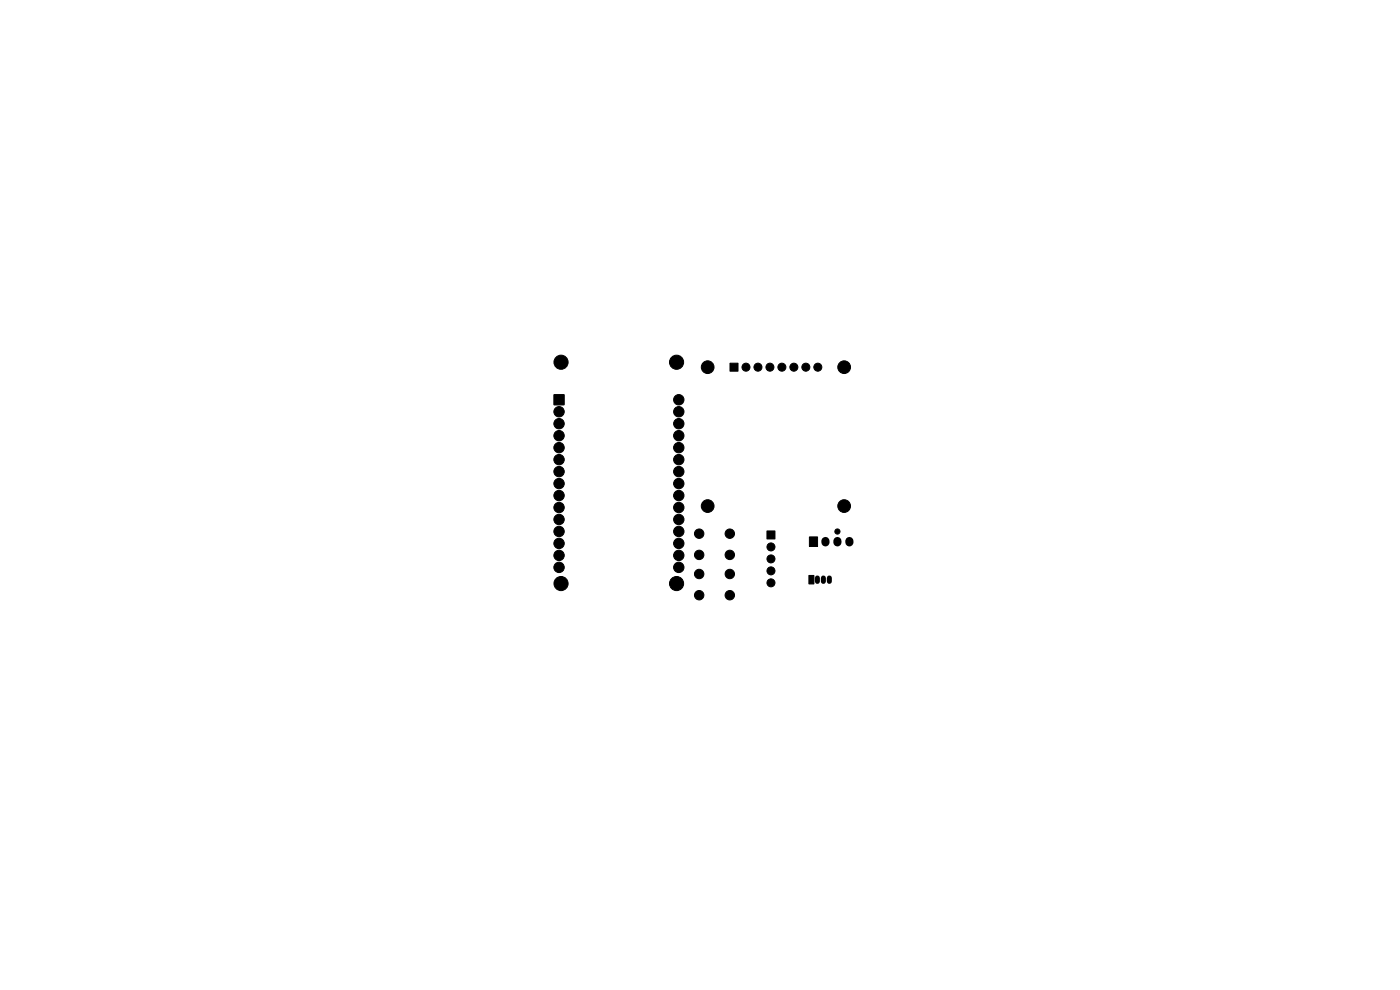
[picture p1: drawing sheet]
<svg xmlns="http://www.w3.org/2000/svg" width="297mm" height="210mm" viewBox="0 0 297 210" stroke-linecap="round" stroke-linejoin="round" font-family="sans-serif">
<g fill="#000" stroke="#000" stroke-width=".21">
<path d="M154.9 77h1.7v1.7h-1.7zM117.5 83.7h2.2v2.2h-2.2zM162.7 112.6h1.7v1.7h-1.7zM171.7 113.9h1.7v2h-1.7zM171.6 122.1h1.1v1.8h-1.1z"/>
<circle cx="119" cy="76.8" r="1.5"/>
<circle cx="143.5" cy="76.8" r="1.5"/>
<circle cx="150.1" cy="77.9" r="1.35"/>
<circle cx="158.3" cy="77.9" r=".85"/>
<circle cx="160.8" cy="77.9" r=".85"/>
<circle cx="163.3" cy="77.9" r=".85"/>
<circle cx="165.9" cy="77.9" r=".85"/>
<circle cx="168.4" cy="77.9" r=".85"/>
<circle cx="171" cy="77.9" r=".85"/>
<circle cx="173.5" cy="77.9" r=".85"/>
<circle cx="179.1" cy="77.9" r="1.35"/>
<circle cx="118.6" cy="97.5" r="1.1"/>
<circle cx="118.6" cy="89.9" r="1.1"/>
<circle cx="118.6" cy="95" r="1.1"/>
<circle cx="118.6" cy="87.3" r="1.1"/>
<circle cx="118.6" cy="92.4" r="1.1"/>
<circle cx="144" cy="87.3" r="1.1"/>
<circle cx="144" cy="92.4" r="1.1"/>
<circle cx="144" cy="97.5" r="1.1"/>
<circle cx="144" cy="84.8" r="1.1"/>
<circle cx="144" cy="89.9" r="1.1"/>
<circle cx="144" cy="95" r="1.1"/>
<circle cx="118.6" cy="105.1" r="1.1"/>
<circle cx="118.6" cy="107.7" r="1.1"/>
<circle cx="118.6" cy="102.6" r="1.1"/>
<circle cx="118.6" cy="112.7" r="1.1"/>
<circle cx="118.6" cy="117.8" r="1.1"/>
<circle cx="118.6" cy="100" r="1.1"/>
<circle cx="118.6" cy="115.3" r="1.1"/>
<circle cx="118.6" cy="110.2" r="1.1"/>
<circle cx="144" cy="105.1" r="1.1"/>
<circle cx="144" cy="107.7" r="1.1"/>
<circle cx="144" cy="110.2" r="1.1"/>
<circle cx="144" cy="112.7" r="1.1"/>
<circle cx="144" cy="100" r="1.1"/>
<circle cx="144" cy="102.6" r="1.1"/>
<circle cx="144" cy="115.3" r="1.1"/>
<circle cx="144" cy="117.8" r="1.1"/>
<circle cx="148.3" cy="113.2" r="1"/>
<circle cx="148.3" cy="117.7" r="1"/>
<circle cx="150.1" cy="107.4" r="1.35"/>
<circle cx="154.8" cy="113.2" r="1"/>
<circle cx="154.8" cy="117.7" r="1"/>
<circle cx="163.6" cy="116" r=".85"/>
<circle cx="163.6" cy="118.6" r=".85"/>
<circle cx="177.7" cy="112.7" r=".55"/>
<circle cx="179.1" cy="107.4" r="1.35"/>
<circle cx="118.6" cy="120.4" r="1.1"/>
<circle cx="119" cy="123.8" r="1.5"/>
<circle cx="143.5" cy="123.8" r="1.5"/>
<circle cx="144" cy="120.4" r="1.1"/>
<circle cx="148.3" cy="121.8" r="1"/>
<circle cx="148.3" cy="126.3" r="1"/>
<circle cx="154.8" cy="121.8" r="1"/>
<circle cx="154.8" cy="126.3" r="1"/>
<circle cx="163.6" cy="121.1" r=".85"/>
<circle cx="163.6" cy="123.6" r=".85"/>
</g>
<path d="M175.1 114.8v.3M177.7 114.8v.3M180.2 114.8v.3" fill="none" stroke="#000" stroke-width="1.7"/>
<path d="M173.4 122.6v.7M174.7 122.6v.7M175.9 122.6v.7" fill="none" stroke="#000" stroke-width="1.1"/>
</svg>
